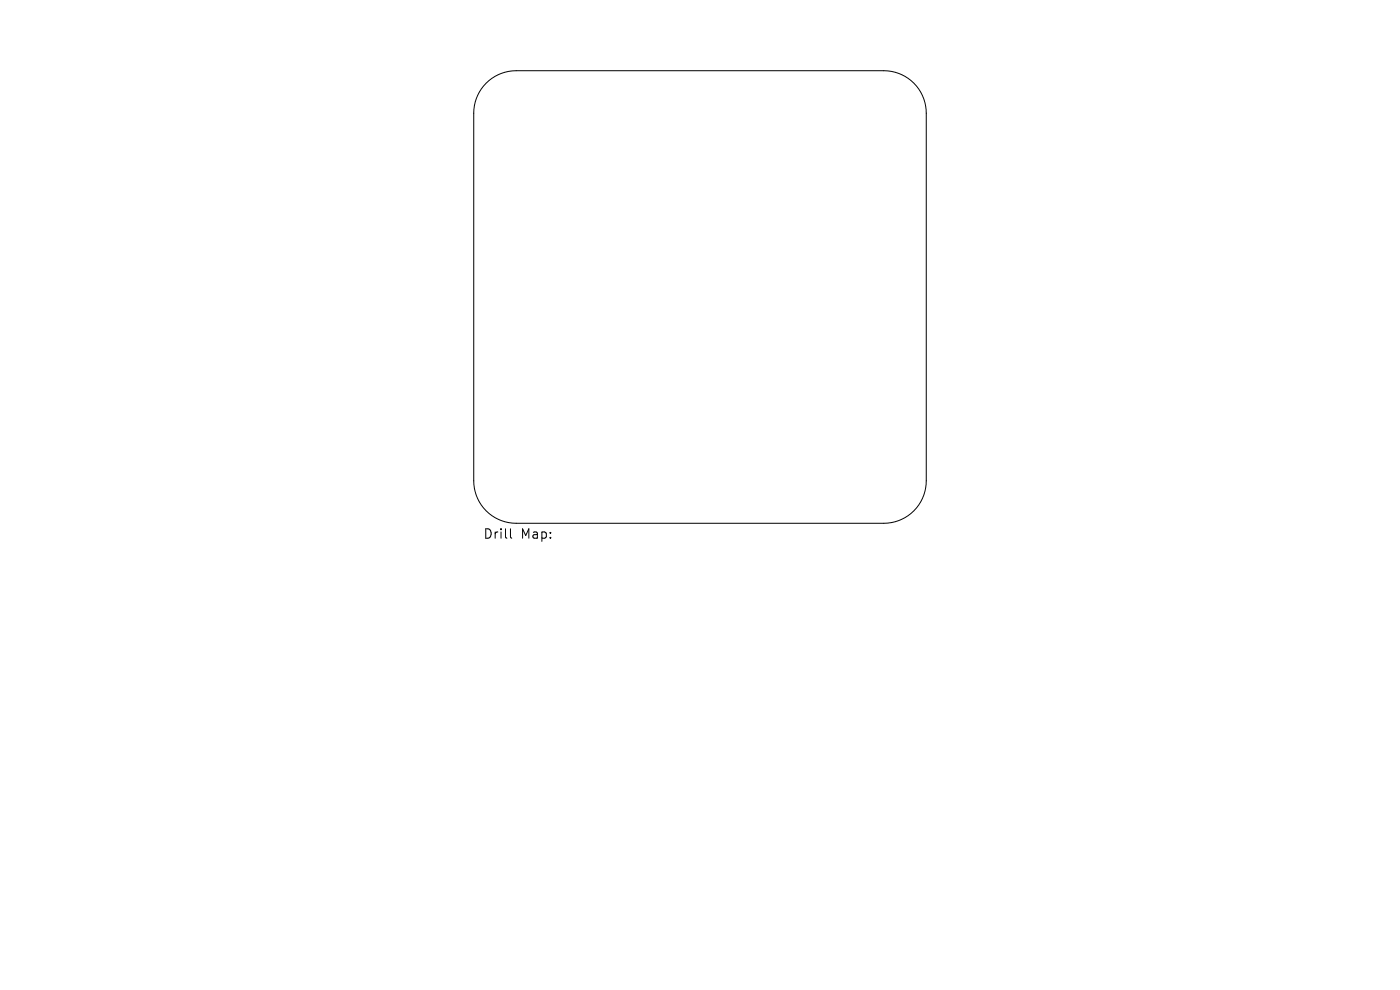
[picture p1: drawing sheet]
<svg xmlns="http://www.w3.org/2000/svg" width="297mm" height="210mm" viewBox="0 0 297 210" stroke-linecap="round" stroke-linejoin="round" font-family="sans-serif">
<defs><g id="words">
<g font-size="2.8">
<text x="102.4" y="114.6">Drill</text>
<text x="110.5" y="114.6">Map:</text>
</g>
</g></defs>
<path d="M103.1 17.6a9 9 0 0 1 6.4-2.6h78a9 9 0 0 1 9 9v78a9 9 0 0 1-9 9h-78a9 9 0 0 1-9-9v-78a9 9 0 0 1 2.6-6.4zM108.3 112.2v1.7l.3 .3" fill="none" stroke="#000" stroke-width=".21"/>
<use href="#words"/>
</svg>
